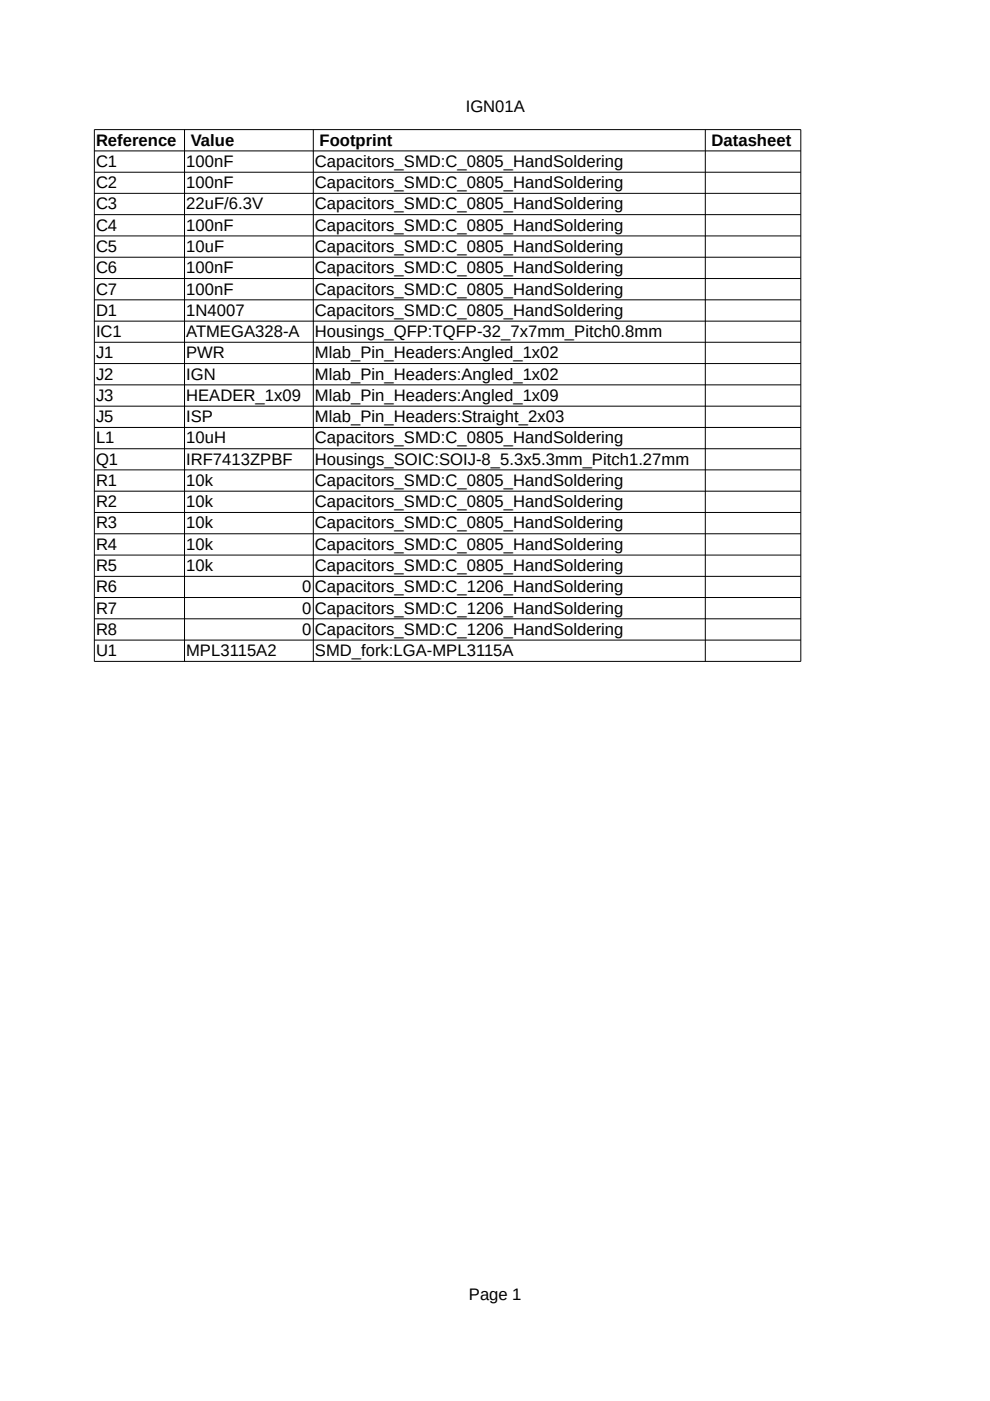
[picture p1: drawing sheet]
<svg xmlns="http://www.w3.org/2000/svg" width="210mm" height="297mm" viewBox="0 0 210 297" stroke-linecap="round" stroke-linejoin="round" font-family="sans-serif">
<defs><g id="words">
<g font-size="3.5">
<text x="98.7" y="23.7">IGN01A</text>
<text x="20.4" y="30.9">Reference</text>
<text x="20.4" y="35.4">C1</text>
<text x="39.5" y="35.4">100nF</text>
<text x="40.5" y="30.9">Value</text>
<text x="66.8" y="35.4">Capacitors_SMD:C_0805_HandSoldering</text>
<text x="67.8" y="30.9">Footprint</text>
<text x="150.9" y="30.9">Datasheet</text>
<text x="20.4" y="39.9">C2</text>
<text x="39.5" y="39.9">100nF</text>
<text x="66.8" y="39.9">Capacitors_SMD:C_0805_HandSoldering</text>
<text x="20.4" y="44.4">C3</text>
<text x="39.5" y="44.4">22uF/6.3V</text>
<text x="66.8" y="44.4">Capacitors_SMD:C_0805_HandSoldering</text>
<text x="20.4" y="48.9">C4</text>
<text x="20.4" y="53.4">C5</text>
<text x="39.5" y="48.9">100nF</text>
<text x="39.5" y="53.4">10uF</text>
<text x="66.8" y="48.9">Capacitors_SMD:C_0805_HandSoldering</text>
<text x="66.8" y="53.4">Capacitors_SMD:C_0805_HandSoldering</text>
<text x="20.4" y="57.9">C6</text>
<text x="39.5" y="57.9">100nF</text>
<text x="66.8" y="57.9">Capacitors_SMD:C_0805_HandSoldering</text>
<text x="20.4" y="62.4">C7</text>
<text x="39.5" y="62.4">100nF</text>
<text x="66.8" y="62.4">Capacitors_SMD:C_0805_HandSoldering</text>
<text x="20.4" y="67">D1</text>
<text x="20.4" y="71.5">IC1</text>
<text x="39.5" y="67">1N4007</text>
<text x="39.5" y="71.5">ATMEGA328-A</text>
<text x="66.8" y="67">Capacitors_SMD:C_0805_HandSoldering</text>
<text x="66.8" y="71.5">Housings_QFP:TQFP-32_7x7mm_Pitch0.8mm</text>
<text x="20.4" y="76">J1</text>
<text x="39.5" y="76">PWR</text>
<text x="66.8" y="76">Mlab_Pin_Headers:Angled_1x02</text>
<text x="20.4" y="80.5">J2</text>
<text x="39.5" y="80.5">IGN</text>
<text x="66.8" y="80.5">Mlab_Pin_Headers:Angled_1x02</text>
<text x="20.4" y="85">J3</text>
<text x="20.4" y="89.5">J5</text>
<text x="39.5" y="85">HEADER_1x09</text>
<text x="39.5" y="89.5">ISP</text>
<text x="66.8" y="85">Mlab_Pin_Headers:Angled_1x09</text>
<text x="66.8" y="89.5">Mlab_Pin_Headers:Straight_2x03</text>
<text x="20.4" y="94">L1</text>
<text x="39.5" y="94">10uH</text>
<text x="66.8" y="94">Capacitors_SMD:C_0805_HandSoldering</text>
<text x="20.4" y="98.5">Q1</text>
<text x="39.5" y="98.5">IRF7413ZPBF</text>
<text x="66.8" y="98.5">Housings_SOIC:SOIJ-8_5.3x5.3mm_Pitch1.27mm</text>
<text x="20.4" y="103">R1</text>
<text x="20.4" y="107.5">R2</text>
<text x="39.5" y="103">10k</text>
<text x="39.5" y="107.5">10k</text>
<text x="66.8" y="103">Capacitors_SMD:C_0805_HandSoldering</text>
<text x="66.8" y="107.5">Capacitors_SMD:C_0805_HandSoldering</text>
<text x="20.4" y="112">R3</text>
<text x="39.5" y="112">10k</text>
<text x="66.8" y="112">Capacitors_SMD:C_0805_HandSoldering</text>
<text x="20.4" y="116.6">R4</text>
<text x="39.5" y="116.6">10k</text>
<text x="66.8" y="116.6">Capacitors_SMD:C_0805_HandSoldering</text>
<text x="20.4" y="121.1">R5</text>
<text x="20.4" y="125.6">R6</text>
<text x="39.5" y="121.1">10k</text>
<text x="64.1" y="125.6">0</text>
<text x="66.8" y="121.1">Capacitors_SMD:C_0805_HandSoldering</text>
<text x="66.8" y="125.6">Capacitors_SMD:C_1206_HandSoldering</text>
<text x="20.4" y="130.1">R7</text>
<text x="64.1" y="130.1">0</text>
<text x="66.8" y="130.1">Capacitors_SMD:C_1206_HandSoldering</text>
<text x="20.4" y="134.6">R8</text>
<text x="64.1" y="134.6">0</text>
<text x="66.8" y="134.6">Capacitors_SMD:C_1206_HandSoldering</text>
<text x="20.4" y="139.1">U1</text>
<text x="39.5" y="139.1">MPL3115A2</text>
<text x="66.8" y="139.1">SMD_fork:LGA-MPL3115A</text>
<text x="99.4" y="275.7">Page 1</text>
</g>
</g></defs>
<g fill="none" stroke="#000" stroke-width=".21">
<path d="M20 27.5h149.8v112.7h-149.8zM20 32h149.8M20 36.5h149.8M39.1 27.5v112.7M66.4 27.5v112.7M149.5 27.5v112.7M20 41h149.8M20 45.5h149.8M20 50h149.8M20 54.5h149.8M20 59.1h149.8M20 63.6h149.8"/>
<path d="M20 68.1h149.8M20 72.6h149.8M20 77.1h149.8M20 81.6h149.8M20 86.1h149.8M20 90.6h149.8M20 95.1h149.8M20 99.6h149.8M20 104.1h149.8M20 108.7h149.8M20 113.2h149.8M20 117.7h149.8"/>
<path d="M20 122.2h149.8M20 126.7h149.8M20 131.2h149.8M20 135.7h149.8"/>
</g>
<use href="#words"/>
</svg>
